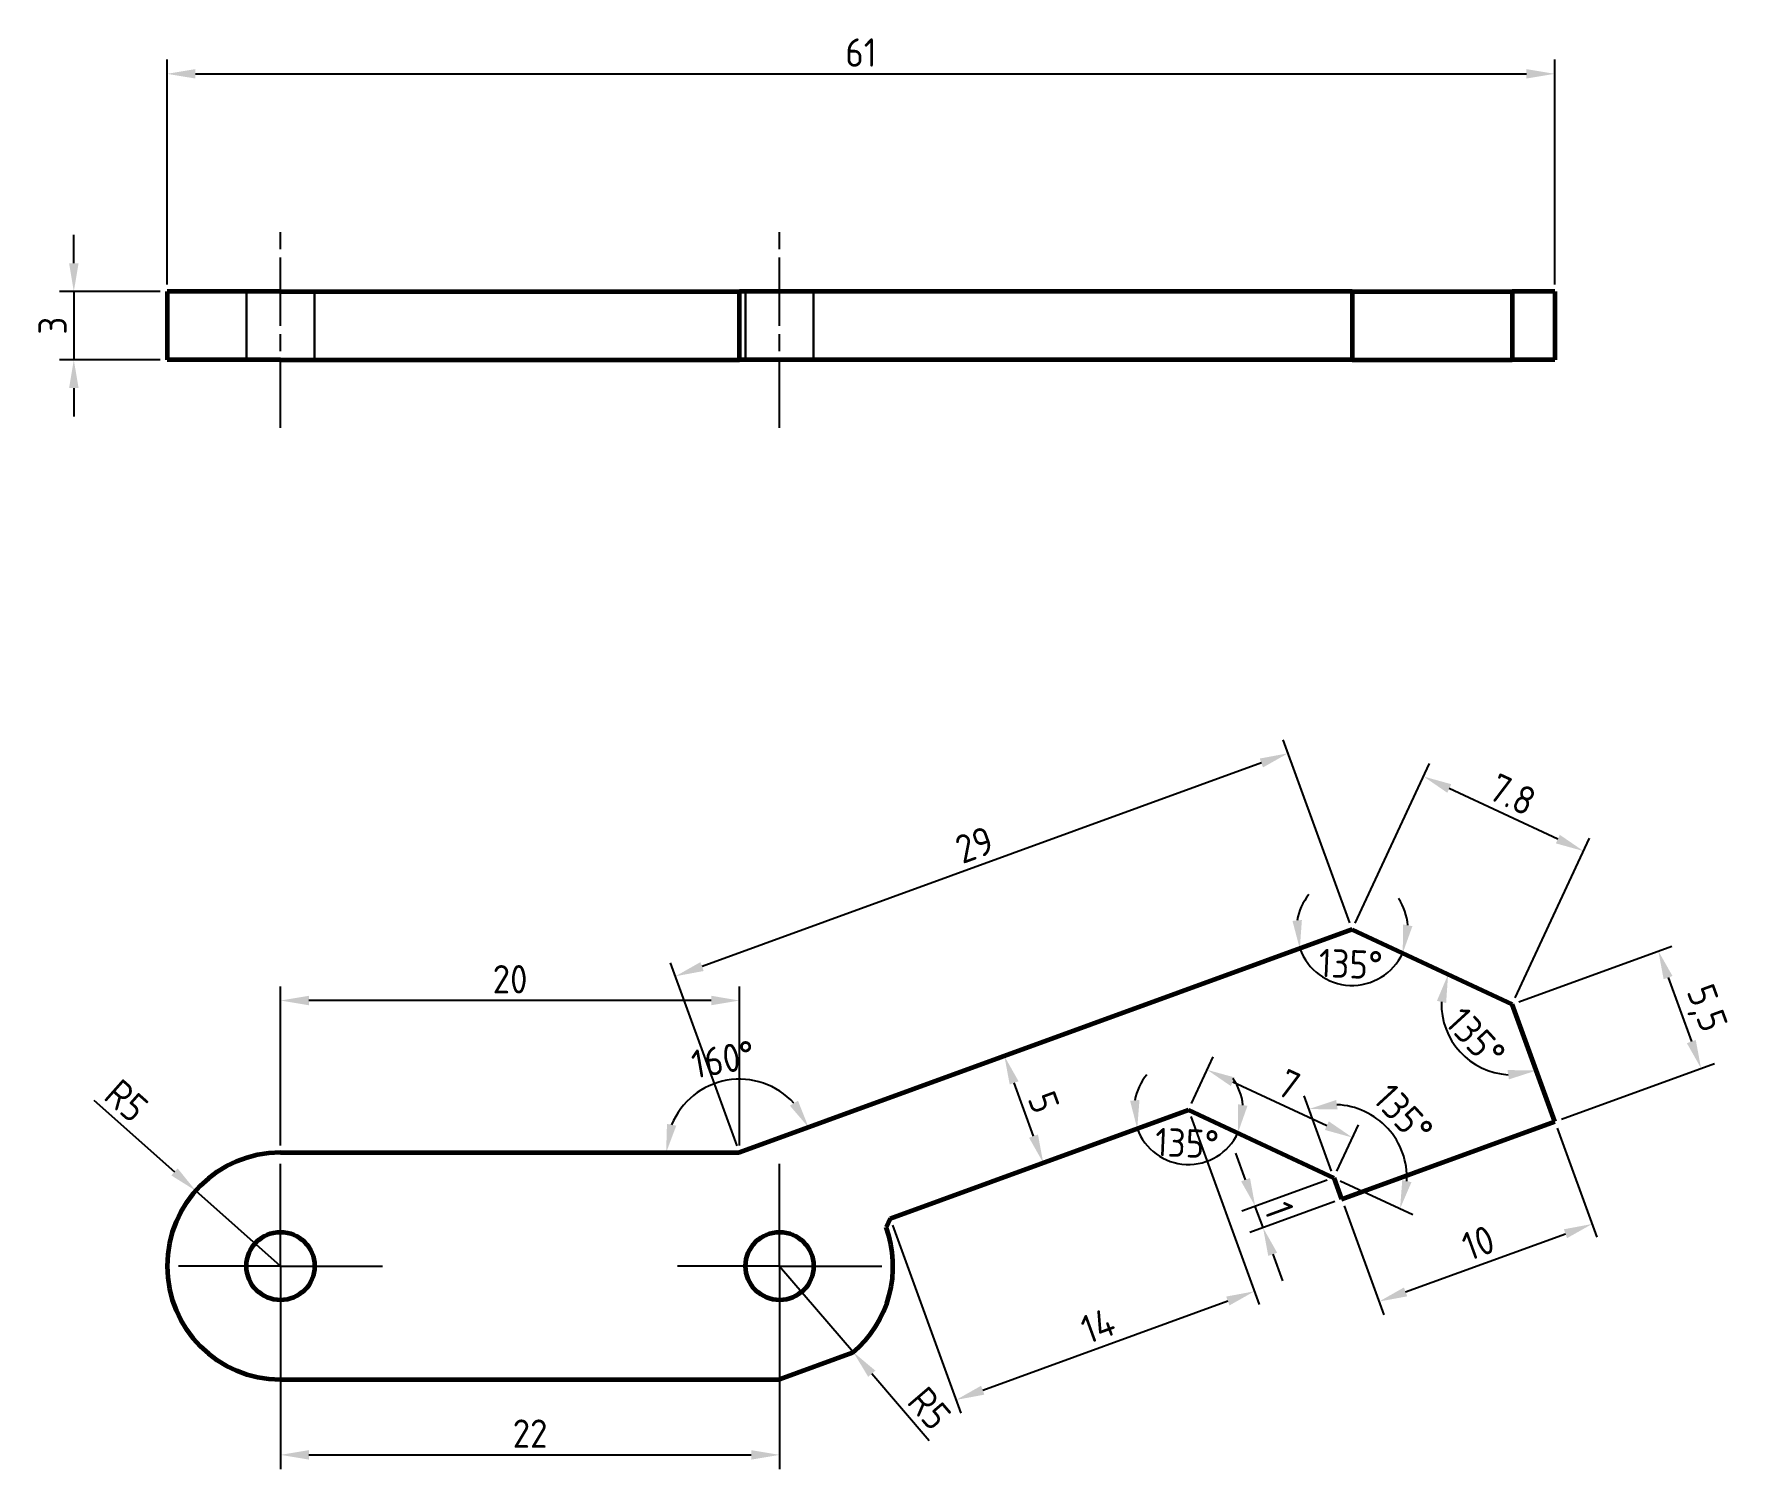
# Model space of a CAD drawing. Header units: millimetres. Extents: x 108.5 to 183.3, y 202 to 265.3.
import ezdxf

# ---------------------------------------------------------------- set-up
doc = ezdxf.new("R2010")
doc.units = ezdxf.units.MM
for name, pattern in [('AM_ISO08W050', [18, 12, -1.5, 3, -1.5]), ('AM_ISO08W050x2', [9, 6, -0.75, 1.5, -0.75]), ('HIDDEN2', [4.7625, 3.175, -1.5875])]:
    doc.linetypes.add(name, pattern=pattern)
doc.layers.get('0').update_dxf_attribs({"lineweight": 60})
for name, color, linetype, lineweight in [('AM_7', 4, 'AM_ISO08W050', 25), ('Annotations', 50, 'Continuous', 30), ('Hidden Line', 7, 'HIDDEN2', 30)]:
    doc.layers.add(name, color=color, linetype=linetype, lineweight=lineweight)
doc.styles.get("Standard").update_dxf_attribs({"font": 'ISOCP.SHX'})
doc.dimstyles.new('Annotative', dxfattribs={"dimscale": 0, "dimtxt": 2.5, "dimasz": 2.5, "dimexe": 1.25, "dimexo": 0.625, "dimtad": 1, "dimtxsty": 'Standard', "dimcen": 2.5, "dimadec": 0, "dimazin": 0, "dimtfac": 1, "dimtmove": 0, "dimatfit": 3, "dimfxl": 1, "dimarcsym": 0})

msp = doc.modelspace()

# ---------------------------------------------------------------- blocks, each defined once
blk = doc.blocks.new('*D5')
at = {"layer": 'Annotations', "color": 0, "lineweight": -2, "transparency": 16777216}
for p, q in [((110.233, 255.15), (110.233, 256.4)), ((114.033, 253.9), (109.608, 253.9)), ((110.233, 253.9), (110.233, 250.9)), ((114.033, 250.9), (109.608, 250.9)), ((110.233, 249.65), (110.233, 248.4))]:
    blk.add_line(p, q, dxfattribs=at)
at = {"layer": 'Annotations', "color": 0, "transparency": 16777216}
for points in [[(110.025, 255.15), (110.442, 255.15), (110.233, 253.9)], [(110.025, 249.65), (110.442, 249.65), (110.233, 250.9)]]:
    blk.add_solid(points, dxfattribs=at)
at = {"layer": 'Defpoints', "color": 0, "transparency": 16777216}
for p in [(114.345, 253.9), (110.233, 250.9), (114.345, 250.9)]:
    blk.add_point(p, dxfattribs=at)
at = {"layer": 'Annotations', "color": 0, "transparency": 16777216, "insert": (109.296, 252.4), "char_height": 1.25, "attachment_point": 5, "rotation": 90}
blk.add_mtext('3', dxfattribs=at)
blk = doc.blocks.new('*D6')
at = {"layer": 'Annotations', "color": 0, "lineweight": -2, "transparency": 16777216}
for p, q in [((114.345, 254.212), (114.345, 264.126)), ((175.516, 254.212), (175.516, 264.126)), ((115.595, 263.501), (174.266, 263.501))]:
    blk.add_line(p, q, dxfattribs=at)
at = {"layer": 'Annotations', "color": 0, "transparency": 16777216}
for points in [[(115.595, 263.709), (115.595, 263.293), (114.345, 263.501)], [(174.266, 263.709), (174.266, 263.293), (175.516, 263.501)]]:
    blk.add_solid(points, dxfattribs=at)
at = {"layer": 'Defpoints', "color": 0, "transparency": 16777216}
for p in [(175.516, 263.501), (114.345, 253.9), (175.516, 253.9)]:
    blk.add_point(p, dxfattribs=at)
at = {"layer": 'Annotations', "color": 0, "transparency": 16777216, "insert": (144.931, 264.439), "char_height": 1.25, "attachment_point": 5}
blk.add_mtext('61', dxfattribs=at)
blk = doc.blocks.new('*D7')
at = {"layer": 'Annotations', "color": 0, "lineweight": -2, "transparency": 16777216}
for p, q in [((119.345, 210.637), (119.345, 202.001)), ((141.345, 210.637), (141.345, 202.001)), ((120.595, 202.626), (140.095, 202.626))]:
    blk.add_line(p, q, dxfattribs=at)
at = {"layer": 'Annotations', "color": 0, "transparency": 16777216}
for points in [[(120.595, 202.834), (120.595, 202.417), (119.345, 202.626)], [(140.095, 202.834), (140.095, 202.417), (141.345, 202.626)]]:
    blk.add_solid(points, dxfattribs=at)
at = {"layer": 'Defpoints', "color": 0, "transparency": 16777216}
for p in [(119.345, 210.949), (141.345, 210.949), (141.345, 202.626)]:
    blk.add_point(p, dxfattribs=at)
at = {"layer": 'Annotations', "color": 0, "transparency": 16777216, "insert": (130.345, 203.563), "char_height": 1.25, "attachment_point": 5}
blk.add_mtext('22', dxfattribs=at)
blk = doc.blocks.new('*D8')
at = {"layer": 'Annotations', "color": 0, "lineweight": -2, "transparency": 16777216}
for p, q in [((119.345, 216.262), (119.345, 223.278)), ((139.582, 216.262), (139.582, 223.278)), ((138.332, 222.653), (120.595, 222.653))]:
    blk.add_line(p, q, dxfattribs=at)
at = {"layer": 'Annotations', "color": 0, "transparency": 16777216}
for points in [[(120.595, 222.862), (120.595, 222.445), (119.345, 222.653)], [(138.332, 222.862), (138.332, 222.445), (139.582, 222.653)]]:
    blk.add_solid(points, dxfattribs=at)
at = {"layer": 'Defpoints', "color": 0, "transparency": 16777216}
for p in [(119.345, 222.653), (119.345, 215.949), (139.582, 215.949)]:
    blk.add_point(p, dxfattribs=at)
at = {"layer": 'Annotations', "color": 0, "transparency": 16777216, "insert": (129.464, 223.591), "char_height": 1.25, "attachment_point": 5}
blk.add_mtext('20', dxfattribs=at)
blk = doc.blocks.new('*D9')
at = {"layer": 'Annotations', "color": 0, "lineweight": -2, "transparency": 16777216}
for p, q in [((173.929, 222.598), (180.67, 225.051)), ((180.51, 223.663), (181.536, 220.844)), ((175.81, 217.429), (182.551, 219.883))]:
    blk.add_line(p, q, dxfattribs=at)
at = {"layer": 'Annotations', "color": 0, "transparency": 16777216}
for points in [[(180.706, 223.734), (180.314, 223.592), (180.082, 224.837)], [(181.732, 220.915), (181.34, 220.772), (181.963, 219.669)]]:
    blk.add_solid(points, dxfattribs=at)
at = {"layer": 'Defpoints', "color": 0, "transparency": 16777216}
for p in [(173.635, 222.491), (181.963, 219.669), (175.516, 217.323)]:
    blk.add_point(p, dxfattribs=at)
at = {"layer": 'Annotations', "color": 0, "transparency": 16777216, "insert": (182.111, 222.278), "char_height": 1.25, "attachment_point": 5, "rotation": 290}
blk.add_mtext('5,5', dxfattribs=at)
blk = doc.blocks.new('*D10')
at = {"layer": 'Annotations', "color": 0, "lineweight": -2, "transparency": 16777216}
for p, q in [((166.718, 226.061), (169.997, 233.094)), ((175.65, 229.769), (170.866, 232)), ((173.767, 222.774), (177.047, 229.807))]:
    blk.add_line(p, q, dxfattribs=at)
at = {"layer": 'Annotations', "color": 0, "transparency": 16777216}
for points in [[(170.954, 232.188), (170.778, 231.811), (169.733, 232.528)], [(175.738, 229.958), (175.562, 229.58), (176.783, 229.241)]]:
    blk.add_solid(points, dxfattribs=at)
at = {"layer": 'Defpoints', "color": 0, "transparency": 16777216}
for p in [(169.733, 232.528), (166.586, 225.778), (173.635, 222.491)]:
    blk.add_point(p, dxfattribs=at)
at = {"layer": 'Annotations', "color": 0, "transparency": 16777216, "insert": (173.654, 231.734), "char_height": 1.25, "attachment_point": 5, "rotation": 335}
blk.add_mtext('7.8', dxfattribs=at)
blk = doc.blocks.new('*D11')
at = {"layer": 'Annotations', "color": 0, "lineweight": -2, "transparency": 16777216}
for p, q in [((166.479, 226.072), (163.543, 234.138)), ((162.582, 233.123), (137.928, 224.15)), ((139.475, 216.243), (136.539, 224.31))]:
    blk.add_line(p, q, dxfattribs=at)
at = {"layer": 'Annotations', "color": 0, "transparency": 16777216}
for points in [[(162.511, 233.319), (162.653, 232.927), (163.757, 233.551)], [(137.856, 224.346), (137.999, 223.954), (136.753, 223.722)]]:
    blk.add_solid(points, dxfattribs=at)
at = {"layer": 'Defpoints', "color": 0, "transparency": 16777216}
for p in [(166.586, 225.778), (136.753, 223.722), (139.582, 215.949)]:
    blk.add_point(p, dxfattribs=at)
at = {"layer": 'Annotations', "color": 0, "transparency": 16777216, "insert": (149.934, 229.518), "char_height": 1.25, "attachment_point": 5, "rotation": 20}
blk.add_mtext('29', dxfattribs=at)
blk = doc.blocks.new('*D12')
at = {"layer": 'Annotations', "color": 0, "lineweight": -2, "transparency": 16777216}
for p, q in [((159.476, 217.537), (162.492, 209.249)), ((146.32, 212.748), (149.337, 204.461)), ((150.297, 205.475), (161.104, 209.409))]:
    blk.add_line(p, q, dxfattribs=at)
at = {"layer": 'Annotations', "color": 0, "transparency": 16777216}
for points in [[(161.033, 209.604), (161.175, 209.213), (162.278, 209.836)], [(150.226, 205.671), (150.369, 205.28), (149.123, 205.048)]]:
    blk.add_solid(points, dxfattribs=at)
at = {"layer": 'Defpoints', "color": 0, "transparency": 16777216}
for p in [(159.369, 217.83), (146.213, 213.042), (162.278, 209.836)]:
    blk.add_point(p, dxfattribs=at)
at = {"layer": 'Annotations', "color": 0, "transparency": 16777216, "insert": (155.38, 208.323), "char_height": 1.25, "attachment_point": 5, "rotation": 20}
blk.add_mtext('14', dxfattribs=at)
blk = doc.blocks.new('*D13')
at = {"layer": 'Annotations', "color": 0, "lineweight": -2, "transparency": 16777216}
for p, q in [((175.623, 217.029), (177.375, 212.215)), ((166.226, 213.609), (167.978, 208.795)), ((168.939, 209.809), (175.987, 212.374))]:
    blk.add_line(p, q, dxfattribs=at)
at = {"layer": 'Annotations', "color": 0, "transparency": 16777216}
for points in [[(175.916, 212.57), (176.058, 212.179), (177.162, 212.802)], [(168.868, 210.005), (169.011, 209.614), (167.765, 209.382)]]:
    blk.add_solid(points, dxfattribs=at)
at = {"layer": 'Defpoints', "color": 0, "transparency": 16777216}
for p in [(175.516, 217.323), (166.119, 213.902), (177.162, 212.802)]:
    blk.add_point(p, dxfattribs=at)
at = {"layer": 'Annotations', "color": 0, "transparency": 16777216, "insert": (172.143, 211.973), "char_height": 1.25, "attachment_point": 5, "rotation": 20}
blk.add_mtext('10', dxfattribs=at)
blk = doc.blocks.new('*D14')
at = {"layer": 'Annotations', "color": 0, "lineweight": -2, "transparency": 16777216}
for p, q in [((161.885, 214.756), (161.457, 215.93)), ((165.484, 214.735), (161.725, 213.367)), ((165.826, 213.795), (162.067, 212.427)), ((162.655, 212.641), (162.312, 213.581)), ((163.082, 211.467), (163.51, 210.292))]:
    blk.add_line(p, q, dxfattribs=at)
at = {"layer": 'Annotations', "color": 0, "transparency": 16777216}
for points in [[(162.081, 214.827), (161.689, 214.684), (162.312, 213.581)], [(163.278, 211.538), (162.886, 211.395), (162.655, 212.641)]]:
    blk.add_solid(points, dxfattribs=at)
at = {"layer": 'Defpoints', "color": 0, "transparency": 16777216}
for p in [(165.777, 214.842), (162.312, 213.581), (166.119, 213.902)]:
    blk.add_point(p, dxfattribs=at)
at = {"layer": 'Annotations', "color": 0, "transparency": 16777216, "insert": (163.364, 213.432), "char_height": 1.25, "attachment_point": 5, "rotation": 290}
blk.add_mtext('1', dxfattribs=at)
blk = doc.blocks.new('*D15')
at = {"layer": 'Annotations', "color": 0, "lineweight": -2, "transparency": 16777216}
for p, q in [((159.501, 218.114), (160.457, 220.165)), ((161.326, 219.07), (165.469, 217.138)), ((165.909, 215.125), (166.866, 217.176))]:
    blk.add_line(p, q, dxfattribs=at)
at = {"layer": 'Annotations', "color": 0, "transparency": 16777216}
for points in [[(161.414, 219.259), (161.238, 218.881), (160.193, 219.598)], [(165.557, 217.327), (165.381, 216.949), (166.602, 216.61)]]:
    blk.add_solid(points, dxfattribs=at)
at = {"layer": 'Defpoints', "color": 0, "transparency": 16777216}
for p in [(159.369, 217.83), (166.602, 216.61), (165.777, 214.842)]:
    blk.add_point(p, dxfattribs=at)
at = {"layer": 'Annotations', "color": 0, "transparency": 16777216, "insert": (163.794, 218.954), "char_height": 1.25, "attachment_point": 5, "rotation": 335}
blk.add_mtext('7', dxfattribs=at)
blk = doc.blocks.new('*D16')
at = {"layer": 'Annotations', "color": 0, "lineweight": -2, "transparency": 16777216}
blk.add_arc((139.582, 215.949), 3.238, 42.26084, 157.73916, dxfattribs=at)
at = {"layer": 'Annotations', "color": 0, "transparency": 16777216}
for points in [[(142.157, 218.235), (141.8, 218.019), (142.624, 217.057)], [(136.79, 217.136), (136.381, 217.216), (136.344, 215.949)]]:
    blk.add_solid(points, dxfattribs=at)
at = {"layer": 'Defpoints', "color": 0, "transparency": 16777216}
for p in [(166.586, 225.778), (140.511, 219.051), (119.345, 215.949), (139.582, 215.949), (139.582, 215.949)]:
    blk.add_point(p, dxfattribs=at)
at = {"layer": 'Annotations', "color": 0, "transparency": 16777216, "insert": (138.857, 220.061), "char_height": 1.25, "attachment_point": 5, "rotation": 10}
blk.add_mtext('160°', dxfattribs=at)
blk = doc.blocks.new('*D17')
at = {"layer": 'Annotations', "color": 0, "lineweight": -2, "transparency": 16777216}
for start, end in [(141.07855, 170.53927), (4.46073, 33.92145), (200, 335)]:
    blk.add_arc((166.586, 225.778), 2.458, start, end, dxfattribs=at)
at = {"layer": 'Annotations', "color": 0, "transparency": 16777216}
for points in [[(164.369, 226.201), (163.954, 226.163), (164.276, 224.937)], [(169.241, 225.932), (168.831, 226.006), (168.813, 224.739)]]:
    blk.add_solid(points, dxfattribs=at)
at = {"layer": 'Defpoints', "color": 0, "transparency": 16777216}
for p in [(166.586, 225.778), (166.586, 225.778), (165.547, 223.55), (173.635, 222.491), (139.582, 215.949)]:
    blk.add_point(p, dxfattribs=at)
at = {"layer": 'Annotations', "color": 0, "transparency": 16777216, "insert": (166.519, 224.259), "char_height": 1.25, "attachment_point": 5, "rotation": 357.5}
blk.add_mtext('135°', dxfattribs=at)
blk = doc.blocks.new('*D18')
at = {"layer": 'Annotations', "color": 0, "lineweight": -2, "transparency": 16777216}
blk.add_arc((173.635, 222.491), 3.112, 178.16885, 266.83115, dxfattribs=at)
at = {"layer": 'Annotations', "color": 0, "transparency": 16777216}
for points in [[(170.322, 222.639), (170.727, 222.542), (170.814, 223.806)], [(173.433, 219.589), (173.494, 219.177), (174.7, 219.566)]]:
    blk.add_solid(points, dxfattribs=at)
at = {"layer": 'Defpoints', "color": 0, "transparency": 16777216}
for p in [(166.586, 225.778), (173.635, 222.491), (173.635, 222.491), (170.711, 221.426), (175.516, 217.323)]:
    blk.add_point(p, dxfattribs=at)
at = {"layer": 'Annotations', "color": 0, "transparency": 16777216, "insert": (172.032, 221.021), "char_height": 1.25, "attachment_point": 5, "rotation": 312.5}
blk.add_mtext('135°', dxfattribs=at)
blk = doc.blocks.new('*D19')
at = {"layer": 'Annotations', "color": 0, "lineweight": -2, "transparency": 16777216}
for start, end in [(139.73091, 169.86545), (5.13455, 35.26909), (200, 335)]:
    blk.add_arc((159.369, 217.83), 2.404, start, end, dxfattribs=at)
at = {"layer": 'Annotations', "color": 0, "transparency": 16777216}
for points in [[(157.21, 218.271), (156.794, 218.236), (157.11, 217.008)], [(161.969, 218.01), (161.558, 218.081), (161.548, 216.814)]]:
    blk.add_solid(points, dxfattribs=at)
at = {"layer": 'Defpoints', "color": 0, "transparency": 16777216}
for p in [(159.369, 217.83), (159.369, 217.83), (158.353, 215.651), (165.777, 214.842), (146.213, 213.042)]:
    blk.add_point(p, dxfattribs=at)
at = {"layer": 'Annotations', "color": 0, "transparency": 16777216, "insert": (159.305, 216.365), "char_height": 1.25, "attachment_point": 5, "rotation": 357.5}
blk.add_mtext('135°', dxfattribs=at)
blk = doc.blocks.new('*D20')
at = {"layer": 'Annotations', "color": 0, "lineweight": -2, "transparency": 16777216}
for p, q in [((165.67, 215.136), (164.462, 218.457)), ((166.061, 214.71), (169.264, 213.216))]:
    blk.add_line(p, q, dxfattribs=at)
blk.add_arc((165.777, 214.842), 3.222, 357.37319, 87.62681, dxfattribs=at)
at = {"layer": 'Annotations', "color": 0, "transparency": 16777216}
for points in [[(165.943, 217.855), (165.879, 218.267), (164.676, 217.869)], [(169.198, 214.645), (168.793, 214.744), (168.697, 213.481)]]:
    blk.add_solid(points, dxfattribs=at)
at = {"layer": 'Defpoints', "color": 0, "transparency": 16777216}
for p in [(159.369, 217.83), (168.805, 215.944), (165.777, 214.842), (165.777, 214.842), (166.119, 213.902)]:
    blk.add_point(p, dxfattribs=at)
at = {"layer": 'Annotations', "color": 0, "transparency": 16777216, "insert": (168.844, 217.652), "char_height": 1.25, "attachment_point": 5, "rotation": 312.5}
blk.add_mtext('135°', dxfattribs=at)
blk = doc.blocks.new('*D21')
at = {"layer": 'Annotations', "color": 0, "lineweight": -2, "transparency": 16777216}
for p, q in [((151.374, 220.242), (151.843, 220.412)), ((152.538, 216.675), (151.683, 219.024)), ((153.085, 215.543), (153.553, 215.714))]:
    blk.add_line(p, q, dxfattribs=at)
at = {"layer": 'Annotations', "color": 0, "transparency": 16777216}
for points in [[(151.879, 219.095), (151.488, 218.952), (151.256, 220.198)], [(152.734, 216.746), (152.343, 216.603), (152.966, 215.5)]]:
    blk.add_solid(points, dxfattribs=at)
at = {"layer": 'Defpoints', "color": 0, "transparency": 16777216}
for p in [(151.081, 220.135), (151.256, 220.198), (152.791, 215.436)]:
    blk.add_point(p, dxfattribs=at)
at = {"layer": 'Annotations', "color": 0, "transparency": 16777216, "insert": (152.992, 218.17), "char_height": 1.25, "attachment_point": 5, "rotation": 290}
blk.add_mtext('5', dxfattribs=at)
blk = doc.blocks.new('*D22')
at = {"layer": 'Annotations', "color": 0, "lineweight": -2, "transparency": 16777216}
for p, q in [((111.114, 218.257), (114.672, 215.099)), ((119.345, 210.949), (115.606, 214.269))]:
    blk.add_line(p, q, dxfattribs=at)
at = {"layer": 'Annotations', "color": 0, "transparency": 16777216}
blk.add_solid([(114.81, 215.255), (114.533, 214.943), (115.606, 214.269)], dxfattribs=at)
at = {"layer": 'Defpoints', "color": 0, "transparency": 16777216}
for p in [(115.606, 214.269), (119.345, 210.949)]:
    blk.add_point(p, dxfattribs=at)
at = {"layer": 'Annotations', "color": 0, "transparency": 16777216, "insert": (112.55, 218.236), "char_height": 1.25, "attachment_point": 5, "rotation": 318.40119}
blk.add_mtext('R5', dxfattribs=at)
blk = doc.blocks.new('*D23')
at = {"layer": 'Annotations', "color": 0, "lineweight": -2, "transparency": 16777216}
for p, q in [((141.345, 210.949), (144.597, 207.151)), ((147.944, 203.241), (145.41, 206.201))]:
    blk.add_line(p, q, dxfattribs=at)
at = {"layer": 'Annotations', "color": 0, "transparency": 16777216}
blk.add_solid([(145.568, 206.337), (145.251, 206.066), (144.597, 207.151)], dxfattribs=at)
at = {"layer": 'Defpoints', "color": 0, "transparency": 16777216}
for p in [(141.345, 210.949), (144.597, 207.151)]:
    blk.add_point(p, dxfattribs=at)
at = {"layer": 'Annotations', "color": 0, "transparency": 16777216, "insert": (147.948, 204.677), "char_height": 1.25, "attachment_point": 5, "rotation": 310.56272}
blk.add_mtext('R5', dxfattribs=at)

# ---------------------------------------------------------------- dimensions: what is measured, and where the dimension line sits
at = {"layer": 'Annotations'}
for base, p1, p2, text, picture, middle in [((175.516, 263.501), (114.345, 253.9), (175.516, 253.9), '61', '*D6', (144.931, 264.439)), ((119.345, 222.653), (139.582, 215.949), (119.345, 215.949), '20', '*D8', (129.464, 223.591))]:
    dim = msp.add_linear_dim(base=base, p1=p1, p2=p2, text=text, dimstyle='Annotative', dxfattribs=at)
    dim.commit()
    dim.dimension.update_dxf_attribs({"geometry": picture, "text_midpoint": middle})
for base, p1, p2, angle, picture, middle, dimtype in [((110.233, 250.9), (114.345, 253.9), (114.345, 250.9), 90, '*D5', (110.233, 252.4), 160), ((181.963, 219.669), (173.635, 222.491), (175.516, 217.323), 290, '*D9', (181.142, 221.925), 161)]:
    dim = msp.add_linear_dim(base=base, p1=p1, p2=p2, angle=angle, dimstyle='Annotative', dxfattribs=at)
    dim.commit()
    dim.dimension.update_dxf_attribs({"geometry": picture, "text_midpoint": middle, "dimtype": dimtype})
for p1, p2, distance, text, picture, middle in [((166.586, 225.778), (139.582, 215.949), -8.272, '29', '*D11', (149.934, 229.518)), ((173.635, 222.491), (166.586, 225.778), -7.448, '7.8', '*D10', (173.654, 231.734)), ((159.369, 217.83), (165.777, 214.842), 1.951, '7', '*D15', (163.794, 218.954))]:
    dim = msp.add_aligned_dim(p1=p1, p2=p2, distance=distance, text=text, dimstyle='Annotative', dxfattribs=at)
    dim.commit()
    dim.dimension.update_dxf_attribs({"geometry": picture, "text_midpoint": middle})
for base, line1, line2, picture, middle in [((165.547, 223.55), ((166.586, 225.778), (139.582, 215.949)), ((166.586, 225.778), (173.635, 222.491)), '*D17', (166.519, 224.259)), ((140.511, 219.051), ((119.345, 215.949), (139.582, 215.949)), ((166.586, 225.778), (139.582, 215.949)), '*D16', (138.857, 220.061)), ((170.711, 221.426), ((166.586, 225.778), (173.635, 222.491)), ((175.516, 217.323), (173.635, 222.491)), '*D18', (172.032, 221.021)), ((158.353, 215.651), ((146.213, 213.042), (159.369, 217.83)), ((159.369, 217.83), (165.777, 214.842)), '*D19', (159.305, 216.365)), ((168.805, 215.944), ((159.369, 217.83), (165.777, 214.842)), ((165.777, 214.842), (166.119, 213.902)), '*D20', (168.844, 217.652))]:
    dim = msp.add_angular_dim_2l(base=base, line1=line1, line2=line2, dimstyle='Annotative', override={"dimscale": 0}, dxfattribs=at)
    dim.commit()
    dim.dimension.update_dxf_attribs({"geometry": picture, "text_midpoint": middle})
for p1, p2, distance, picture, middle in [((152.791, 215.436), (151.081, 220.135), -0.186, '*D21', (152.992, 218.17)), ((146.213, 213.042), (159.369, 217.83), -8.507, '*D12', (155.38, 208.323)), ((166.119, 213.902), (175.516, 217.323), -4.811, '*D13', (172.143, 211.973)), ((166.119, 213.902), (165.777, 214.842), 3.687, '*D14', (163.364, 213.432))]:
    dim = msp.add_aligned_dim(p1=p1, p2=p2, distance=distance, dimstyle='Annotative', dxfattribs=at)
    dim.commit()
    dim.dimension.update_dxf_attribs({"geometry": picture, "text_midpoint": middle})
for center, mpoint, picture, middle in [((119.345, 210.949), (115.606, 214.269), '*D22', (111.928, 217.535)), ((141.345, 210.949), (144.597, 207.151), '*D23', (147.236, 204.068))]:
    dim = msp.add_radius_dim(center=center, mpoint=mpoint, dimstyle='Annotative', dxfattribs=at)
    dim.commit()
    dim.dimension.update_dxf_attribs({"geometry": picture, "text_midpoint": middle, "dimtype": 164})
dim = msp.add_linear_dim(base=(141.345, 202.626), p1=(119.345, 210.949), p2=(141.345, 210.949), dimstyle='Annotative', dxfattribs=at)
dim.commit()
dim.dimension.update_dxf_attribs({"geometry": '*D7', "text_midpoint": (130.345, 203.563)})

# ---------------------------------------------------------------- linework, layer by layer
for p, q in [((114.345, 253.9), (114.345, 250.9)), ((119.345, 253.9), (114.345, 253.9)), ((119.345, 253.9), (139.582, 253.9)), ((166.586, 253.9), (139.582, 253.9)), ((139.582, 250.9), (139.582, 253.9)), ((166.586, 253.9), (166.586, 250.9)), ((166.586, 253.9), (173.635, 253.9)), ((173.635, 253.9), (173.635, 250.9)), ((175.516, 253.9), (173.635, 253.9)), ((175.516, 253.9), (175.516, 250.9)), ((119.345, 250.9), (114.345, 250.9)), ((119.345, 250.9), (139.582, 250.9)), ((166.586, 250.9), (139.582, 250.9)), ((166.586, 250.9), (173.635, 250.9)), ((175.516, 250.9), (173.635, 250.9)), ((166.586, 225.778), (139.582, 215.949)), ((166.586, 225.778), (173.635, 222.491)), ((175.516, 217.323), (173.635, 222.491)), ((146.213, 213.042), (159.369, 217.83)), ((159.369, 217.83), (165.777, 214.842)), ((166.119, 213.902), (175.516, 217.323)), ((119.345, 215.949), (139.582, 215.949)), ((165.777, 214.842), (166.119, 213.902)), ((146.213, 213.042), (146.04, 212.67)), ((144.559, 207.119), (141.345, 205.949)), ((119.345, 205.949), (141.345, 205.949))]:
    msp.add_line(p, q)
for centre in [(119.345, 210.949), (141.345, 210.949)]:
    msp.add_circle(centre, 1.5)
for centre, start, end in [((119.345, 210.949), 90, 270), ((141.345, 210.949), 310, 20.1332)]:
    msp.add_arc(centre, 5, start, end)
at = {"layer": 'AM_7', "linetype": 'AM_ISO08W050x2', "ltscale": 0.5}
for p, q in [((119.345, 247.9), (119.345, 256.9)), ((141.345, 247.9), (141.345, 256.9))]:
    msp.add_line(p, q, dxfattribs=at)
at = {"layer": 'AM_7', "linetype": 'AM_ISO08W050x2'}
for p, q in [((119.345, 210.949), (119.345, 215.449)), ((141.345, 210.949), (141.345, 215.449)), ((119.345, 210.949), (114.845, 210.949)), ((119.345, 210.949), (123.845, 210.949)), ((119.345, 210.949), (119.345, 206.449)), ((119.345, 210.949), (123.845, 210.949)), ((141.345, 210.949), (136.845, 210.949)), ((141.345, 210.949), (145.845, 210.949)), ((141.345, 210.949), (141.345, 206.449))]:
    msp.add_line(p, q, dxfattribs=at)
at = {"layer": 'Hidden Line'}
for p, q in [((117.845, 250.9), (117.845, 253.9)), ((120.845, 253.9), (120.845, 250.9)), ((139.845, 250.9), (139.845, 253.9)), ((142.845, 250.9), (142.845, 253.9))]:
    msp.add_line(p, q, dxfattribs=at)

msp.set_redraw_order([(e.dxf.handle, doc.entitydb.next_handle()) for e in msp.query("TEXT MTEXT ATTDEF DIMENSION ARC_DIMENSION")])  # texts and dimensions are drawn at this point

doc.saveas('drawing.dxf')
